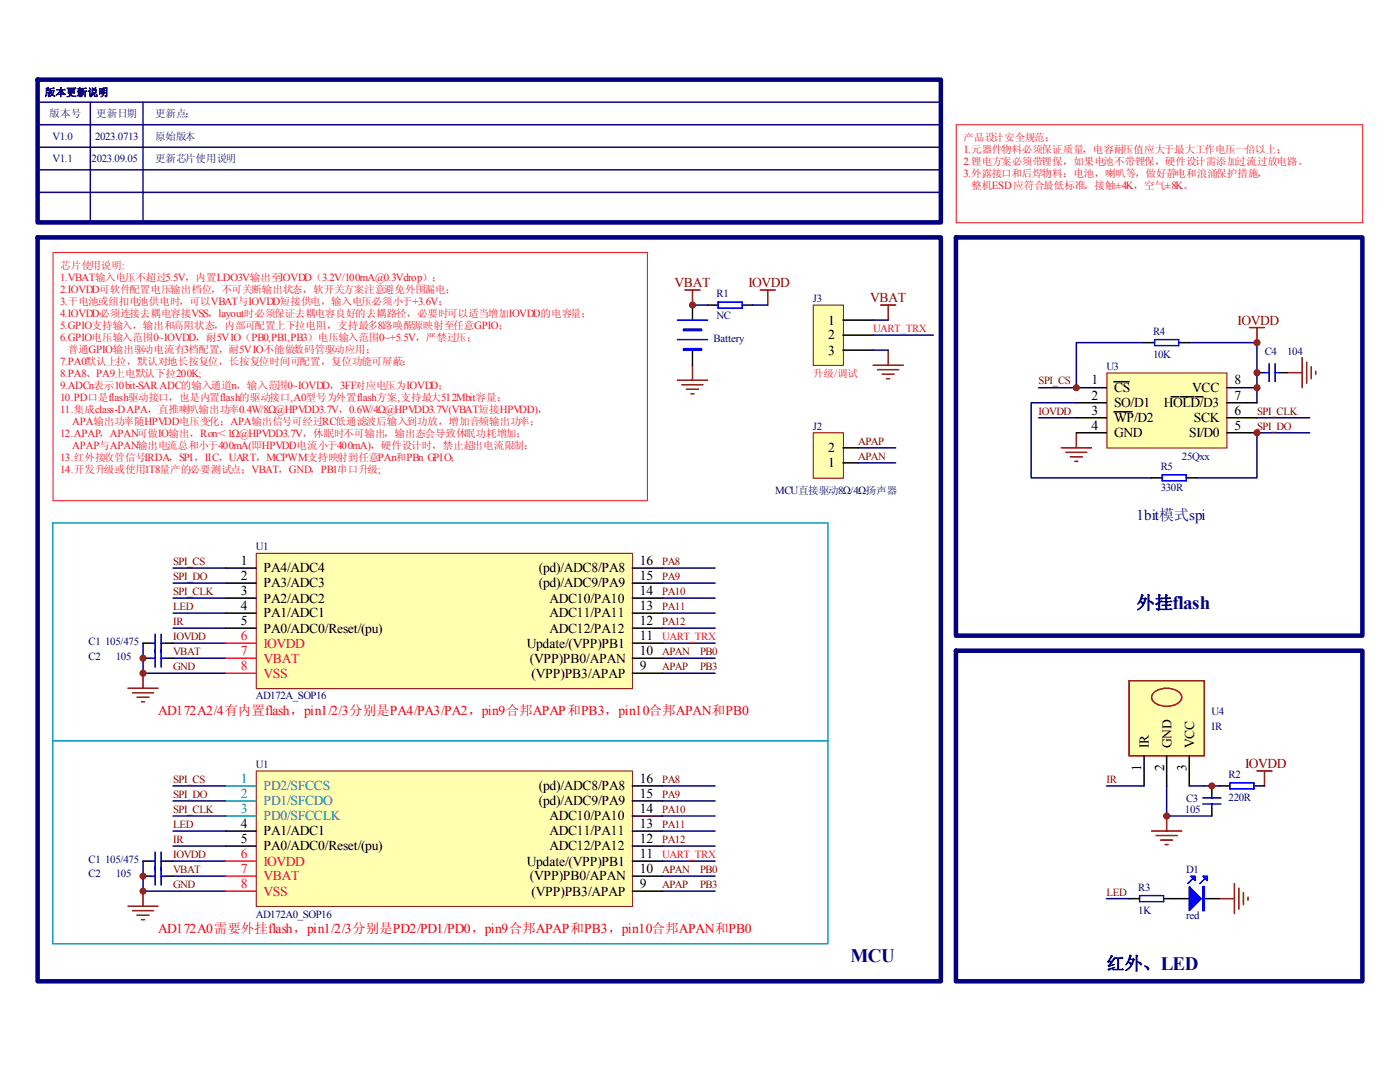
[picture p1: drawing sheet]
<svg xmlns="http://www.w3.org/2000/svg" width="279mm" height="216mm" viewBox="0 0 279 216" stroke-linecap="round" stroke-linejoin="round" font-family="sans-serif">
<defs><g id="words">
<text font-size="3.8" fill="#000080" x="169.8" y="192">MCU</text>
<g font-size="3.6" fill="#000080">
<text x="226.8" y="121.5">外挂flash</text>
<text x="220.8" y="193.5">红外、LED</text>
</g>
<text font-size="3" fill="#000080" x="226.8" y="103.7">1bit模式spi</text>
<g font-size="2.7" fill="#800000">
<text x="134.6" y="57.2">VBAT</text>
<text x="149.4" y="57.2">IOVDD</text>
<text x="173.7" y="60.3">VBAT</text>
<text x="247" y="64.8">IOVDD</text>
<text x="248.5" y="153.2">IOVDD</text>
</g>
<g font-size="2.7">
<text x="165.3" y="64.8">1</text>
<text x="165.3" y="67.7">2</text>
<text x="165.3" y="70.8">3</text>
<text x="217.8" y="76.7">1</text>
<text x="246.4" y="76.7">8</text>
<text x="217.8" y="79.8">2</text>
<text x="217.8" y="82.7">3</text>
<text x="222.3" y="78.2">CS</text>
<text x="222.3" y="81.2">SO/D1</text>
<text x="232.2" y="81.2">HOLD/D3</text>
<text x="237.9" y="78.2">VCC</text>
<text x="246.4" y="82.7">6</text>
<text x="246.4" y="79.8">7</text>
<text x="217.8" y="85.8">4</text>
<text x="222.3" y="84.2">WP/D2</text>
<text x="222.3" y="87.2">GND</text>
<text x="237.3" y="87.2">SI/D0</text>
<text x="238.3" y="84.2">SCK</text>
<text x="246.4" y="85.8">5</text>
<text x="165.3" y="93.2">1</text>
<text x="165.3" y="90.3">2</text>
<text x="48.1" y="112.7">1</text>
<text x="127.7" y="112.7">16</text>
<text x="48.1" y="115.7">2</text>
<text x="48.1" y="118.7">3</text>
<text x="52.6" y="114.2">PA4/ADC4</text>
<text x="52.6" y="117.2">PA3/ADC3</text>
<text x="107.5" y="117.2">(pd)/ADC9/PA9</text>
<text x="107.5" y="114.2">(pd)/ADC8/PA8</text>
<text x="127.7" y="118.7">14</text>
<text x="127.7" y="115.7">15</text>
<text x="48.1" y="121.8">4</text>
<text x="48.1" y="124.7">5</text>
<text x="52.6" y="120.2">PA2/ADC2</text>
<text x="52.6" y="123.2">PA1/ADC1</text>
<text x="109.6" y="123.2">ADC11/PA11</text>
<text x="109.6" y="120.2">ADC10/PA10</text>
<text x="127.7" y="124.7">12</text>
<text x="127.7" y="121.8">13</text>
<text x="52.6" y="126.2">PA0/ADC0/Reset/(pu)</text>
<text x="105.2" y="129.2">Update/(VPP)PB1</text>
<text x="109.6" y="126.2">ADC12/PA12</text>
<text x="127.7" y="127.7">11</text>
<text x="127.7" y="130.7">10</text>
<text x="105.7" y="132.2">(VPP)PB0/APAN</text>
<text x="106.1" y="135.2">(VPP)PB3/APAP</text>
<text x="127.7" y="133.7">9</text>
<text x="229.3" y="149.4" transform="rotate(-90 229.3 149.4)">IR</text>
<text x="233.8" y="149.4" transform="rotate(-90 233.8 149.4)">GND</text>
<text x="238.3" y="149.4" transform="rotate(-90 238.3 149.4)">VCC</text>
<text x="227.8" y="153.8" transform="rotate(-90 227.8 153.8)">1</text>
<text x="232.3" y="153.8" transform="rotate(-90 232.3 153.8)">2</text>
<text x="236.8" y="153.8" transform="rotate(-90 236.8 153.8)">3</text>
<text x="107.5" y="160.7">(pd)/ADC9/PA9</text>
<text x="107.5" y="157.7">(pd)/ADC8/PA8</text>
<text x="127.7" y="159.2">15</text>
<text x="127.7" y="156.2">16</text>
<text x="48.1" y="165.2">4</text>
<text x="52.6" y="166.7">PA1/ADC1</text>
<text x="109.6" y="166.7">ADC11/PA11</text>
<text x="109.6" y="163.7">ADC10/PA10</text>
<text x="127.7" y="165.2">13</text>
<text x="127.7" y="162.2">14</text>
<text x="48.1" y="168.2">5</text>
<text x="52.6" y="169.7">PA0/ADC0/Reset/(pu)</text>
<text x="105.2" y="172.7">Update/(VPP)PB1</text>
<text x="109.6" y="169.7">ADC12/PA12</text>
<text x="127.7" y="168.2">12</text>
<text x="127.7" y="171.2">11</text>
<text x="105.7" y="175.7">(VPP)PB0/APAN</text>
<text x="106.1" y="178.7">(VPP)PB3/APAP</text>
<text x="127.7" y="174.2">10</text>
<text x="127.7" y="177.2">9</text>
</g>
<g font-size="2.7" fill="#ee0e22">
<text x="48.1" y="127.7">6</text>
<text x="48.1" y="130.7">7</text>
<text x="52.6" y="129.2">IOVDD</text>
<text x="48.1" y="133.7">8</text>
<text x="52.6" y="132.2">VBAT</text>
<text x="52.6" y="135.2">VSS</text>
<text x="48.1" y="171.2">6</text>
<text x="52.6" y="172.7">IOVDD</text>
<text x="48.1" y="174.2">7</text>
<text x="48.1" y="177.2">8</text>
<text x="52.6" y="175.7">VBAT</text>
<text x="52.6" y="178.7">VSS</text>
</g>
<g font-size="2.7" fill="#f00">
<text x="31.6" y="142.7">AD172A2/4有内置flash，pin1/2/3分别是PA4/PA3/PA2，pin9合邦APAP和PB3，pin10合邦APAN和PB0</text>
<text x="31.6" y="186.2">AD172A0需要外挂flash，pin1/2/3分别是PD2/PD1/PD0，pin9合邦APAP和PB3，pin10合邦APAN和PB0</text>
</g>
<g font-size="2.7" fill="#008080">
<text x="48.1" y="159.2">2</text>
<text x="48.1" y="156.2">1</text>
<text x="52.6" y="160.7">PD1/SFCDO</text>
<text x="52.6" y="157.7">PD2/SFCCS</text>
<text x="48.1" y="162.2">3</text>
<text x="52.6" y="163.7">PD0/SFCCLK</text>
</g>
<g font-size="2.2" fill="#11037f">
<text x="10.5" y="27.9">V1.0</text>
<text x="19" y="27.9">2023.0713</text>
<text x="10.5" y="32.3">V1.1</text>
<text x="18.3" y="32.3">2023.09.05</text>
</g>
<g font-size="2.2" fill="#ee0e22">
<text x="192.3" y="30.6">1.元器件物料必须保证质量，电容耐压值应大于最大工作电压一倍以上；</text>
<text x="192.3" y="32.9">2.锂电方案必须带锂保，如果电池不带锂保，硬件设计需添加过流过放电路。</text>
<text x="192.3" y="35.4">3.外露接口和后焊物料：电池，喇叭等，做好静电和浪涌保护措施，</text>
<text x="12" y="56">1.VBAT输入电压不超过5.5V，内置LDO3V输出至IOVDD（3.2V/100mA@0.3Vdrop）；</text>
<text x="12" y="58.4">2.IOVDD可软件配置电压输出档位，不可关断输出状态，软开关方案注意避免外围漏电；</text>
<text x="12" y="60.9">3.干电池或纽扣电池供电时，可以VBAT与IOVDD短接供电，输入电压必须小于+3.6V；</text>
<text x="12" y="63.2">4.IOVDD必须连接去耦电容接VSS，layout时必须保证去耦电容良好的去耦路径，必要时可以适当增加IOVDD的电容量；</text>
<text x="12" y="65.6">5.GPIO支持输入，输出和高阻状态，内部可配置上下拉电阻，支持最多8路唤醒源映射至任意GPIO；</text>
<text x="12" y="68.1">6.GPIO电压输入范围0~IOVDD，耐5V IO（PB0,PB1,PB3）电压输入范围0~+5.5V，严禁过压；</text>
<text x="174.2" y="66.2">UART_TRX</text>
<text x="12" y="72.8">7.PA0默认上拉，默认对地长按复位，长按复位时间可配置，复位功能可屏蔽；</text>
<text x="12" y="75.3">8.PA8、PA9上电默认下拉200K;</text>
<text x="12" y="77.6">9.ADCn表示10bit-SAR ADC的输入通道n，输入范围0~IOVDD，3FF对应电压为IOVDD；</text>
<text x="12" y="80">10.PD口是flash驱动接口，也是内置flash的驱动接口,A0型号为外置flash方案,支持最大512Mbit容量；</text>
<text x="12" y="82.5">11.集成class-D APA，直推喇叭输出功率0.4W/8Ω@HPVDD3.7V，0.6W/4Ω@HPVDD3.7V(VBAT短接HPVDD)，</text>
<text x="12" y="87.2">12.APAP，APAN可做IO输出，Ron＜1Ω@HPVDD3.7V，休眠时不可输出，输出态会导致休眠功耗增加；</text>
<text x="14.4" y="84.8">APA输出功率随HPVDD电压变化；APA输出信号可经过RC低通滤波后输入到功放，增加音频输出功率；</text>
<text x="14.4" y="89.7">APAP与APAN输出电流总和小于400mA(即HPVDD电流小于400mA)，硬件设计时，禁止超出电流限制；</text>
<text x="12" y="92">13.红外接收管信号IRDA，SPI，IIC，UART，MCPWM支持映射到任意PAn和PBn GPIO；</text>
<text x="12" y="94.4">14.开发升级或使用1T8量产的必要测试点：VBAT，GND，PB1串口升级;</text>
<text x="132.2" y="127.8">UART_TRX</text>
<text x="132.2" y="171.2">UART_TRX</text>
</g>
<g font-size="2.2" fill="#000080">
<text x="143" y="59.4">R1</text>
<text x="143" y="63.6">NC</text>
<text x="162.2" y="60.3">J3</text>
<text x="142.4" y="68.3">Battery</text>
<text x="230.1" y="66.9">R4</text>
<text x="230.1" y="71.4">10K</text>
<text x="252.4" y="70.8">C4</text>
<text x="256.9" y="70.8">104</text>
<text x="220.8" y="73.7">U3</text>
<text x="162.2" y="85.8">J2</text>
<text x="231.6" y="93.8">R5</text>
<text x="235.9" y="91.8">25Qxx</text>
<text x="154.7" y="98.6">MCU直接驱动8Ω/4Ω扬声器</text>
<text x="231.6" y="98">330R</text>
<text x="51.1" y="109.7">U1</text>
<text x="17.7" y="131.7">C2</text>
<text x="17.7" y="128.6">C1</text>
<text x="21" y="128.6">105/475</text>
<text x="23.1" y="131.7">105</text>
<text x="51.1" y="139.4">AD172A_SOP16</text>
<text x="241.8" y="142.7">U4</text>
<text x="241.8" y="145.7">IR</text>
<text x="51.1" y="153.2">U1</text>
<text x="245.2" y="155.3">R2</text>
<text x="236.7" y="160.1">C3</text>
<text x="245.2" y="159.8">220R</text>
<text x="236.5" y="162.2">105</text>
<text x="17.7" y="172.1">C1</text>
<text x="21" y="172.1">105/475</text>
<text x="17.7" y="175.1">C2</text>
<text x="23.1" y="175.1">105</text>
<text x="227.2" y="177.8">R3</text>
<text x="236.7" y="174.2">D1</text>
<text x="51.1" y="183.2">AD172A0_SOP16</text>
<text x="227.2" y="182.3">1K</text>
<text x="236.7" y="183.5">red</text>
</g>
<g font-size="2.2" fill="#800000">
<text x="207.3" y="76.7">SPI_CS</text>
<text x="207.3" y="82.7">IOVDD</text>
<text x="250.9" y="82.7">SPI_CLK</text>
<text x="171.3" y="88.7">APAP</text>
<text x="250.9" y="85.8">SPI_DO</text>
<text x="171.3" y="91.8">APAN</text>
<text x="34.5" y="112.7">SPI_CS</text>
<text x="132.2" y="112.7">PA8</text>
<text x="34.5" y="118.7">SPI_CLK</text>
<text x="34.5" y="115.7">SPI_DO</text>
<text x="132.2" y="118.7">PA10</text>
<text x="132.2" y="115.7">PA9</text>
<text x="34.5" y="124.7">IR</text>
<text x="34.5" y="121.8">LED</text>
<text x="132.2" y="121.8">PA11</text>
<text x="132.2" y="124.7">PA12</text>
<text x="34.5" y="130.7">VBAT</text>
<text x="34.5" y="127.8">IOVDD</text>
<text x="132.2" y="130.7">APAN</text>
<text x="139.7" y="130.7">PB0</text>
<text x="34.5" y="133.7">GND</text>
<text x="132.2" y="133.7">APAP</text>
<text x="139.7" y="133.7">PB3</text>
<text x="34.5" y="156.2">SPI_CS</text>
<text x="34.5" y="159.2">SPI_DO</text>
<text x="132.2" y="159.2">PA9</text>
<text x="132.2" y="156.2">PA8</text>
<text x="220.8" y="156.2">IR</text>
<text x="34.5" y="162.2">SPI_CLK</text>
<text x="34.5" y="165.2">LED</text>
<text x="132.2" y="165.2">PA11</text>
<text x="132.2" y="162.2">PA10</text>
<text x="34.5" y="171.2">IOVDD</text>
<text x="34.5" y="168.2">IR</text>
<text x="132.2" y="168.2">PA12</text>
<text x="34.5" y="174.2">VBAT</text>
<text x="34.5" y="177.2">GND</text>
<text x="132.2" y="174.2">APAN</text>
<text x="132.2" y="177.2">APAP</text>
<text x="139.7" y="174.2">PB0</text>
<text x="139.7" y="177.2">PB3</text>
<text x="220.8" y="178.7">LED</text>
</g>
<g font-size="2.1" fill="#11037f">
<text x="9" y="19.1">版本更新说明</text>
<text x="9.9" y="23.4">版本号</text>
<text x="19.2" y="23.4">更新日期</text>
<text x="31" y="23.4">更新点：</text>
<text x="31" y="27.9">原始版本</text>
<text x="31" y="32.3">更新芯片使用说明</text>
</g>
<g font-size="2.1" fill="#ee0e22">
<text x="192.3" y="28.2">产品设计安全规范：</text>
<text x="193.8" y="37.8">整机ESD应符合最低标准，接触±4K，空气±8K。</text>
<text x="12" y="53.7">芯片使用说明:</text>
<text x="13.5" y="70.4">普通GPIO输出驱动电流有3档配置，耐5V IO不能做数码管驱动应用；</text>
<text x="162.2" y="75.3">升级/调试</text>
</g>
</g></defs>
<path d="M7.5 47.4h180.3v148.4h-180.3zM190.8 47.4h81.1v79.4h-81.1z" fill="none" stroke="#000080" stroke-width=".9"/>
<path d="M138.2 60.9h3M150.2 60.9h3M171.2 89.4h7.6M171.2 92.4h7.6M28.5 128.3v3M34.5 128.3h10.6M34.5 131.3h10.6M34.5 125.3h10.6M34.5 122.3h10.6" fill="none" stroke="#000080" stroke-width=".3"/>
<g fill="none" stroke="#800000" stroke-width=".3">
<path d="M136.7 57.9h3M138.2 57.9v3M151.7 57.9h3M153.2 57.9v3M135.2 75.9h6M136.1 76.8h4.2M137 77.7h2.4M137.9 78.6h.6M138.2 72.9v3M25.5 137.3h6M26.4 138.2h4.2M27.3 139.1h2.4"/>
<path d="M28.5 134.3v3M28.2 140h.6M243.3 179.3h3.1M246.4 176.3v6M247.3 177.2v4.2M248.2 178.1v2.4M249.1 179v.6"/>
</g>
<path d="M162.4 61h5.9v11.9h-5.9z" fill="#ffffb0"/>
<path d="M162.3 60.9h6v12h-6z" fill="none" stroke="#800000" stroke-width=".2"/>
<path d="M168.2 63.9h6M168.2 66.9h6M168.2 69.9h6" fill="none" stroke="#000" stroke-width=".3"/>
<g fill="none" stroke="#800000" stroke-width=".3">
<path d="M174.2 72.9h6.1M175.1 73.8h4.3M175.8 60.9h3M176.1 74.7h2.4M177 75.6h.6M177.3 60.9v3M177.3 69.9v3M249.4 65.4h3M250.9 65.4v3M211.8 89.4h6M212.7 90.3h4.2M213.6 91.2h2.4"/>
<path d="M214.5 92.1h.6M214.8 86.4v3M28.5 177.8v3M25.5 180.8h6M26.4 181.7h4.2M27.3 182.6h2.4M28.2 183.5h.6"/>
</g>
<g fill="none" stroke="#000080" stroke-width=".3">
<path d="M174.2 66.9h12.1M174.2 69.9h3.1M174.2 63.9h3.1M207.3 77.4h7.5M207.3 83.4h7.5M250.9 83.4h10.5M250.9 86.4h10.5M34.5 113.3h10.6M34.5 116.3h10.6M34.5 119.3h10.6M28.5 131.3v3h16.6M34.5 156.8h10.6"/>
<path d="M34.5 159.8h10.6M132.2 156.8h10.5M132.2 159.8h10.5M28.5 171.8v6h16.6M34.5 171.8h10.6M34.5 174.8h10.6M34.5 168.8h10.6M34.5 165.8h10.6M34.5 162.8h10.6M132.2 171.8h10.5M132.2 174.8h10.5M132.2 168.8h10.5"/>
<path d="M132.2 165.8h10.5M132.2 162.8h10.5M132.2 177.8h10.5"/>
</g>
<path d="M7.5 15.9h180.3v28.5h-180.3zM190.8 129.8h81.1v66h-81.1z" fill="none" stroke="#000080" stroke-width=".9"/>
<path d="M10.5 104.4h154.7v83.9h-154.7zM10.5 147.8h154.7" fill="none" stroke="#009cca" stroke-width=".3"/>
<path d="M7.5 20.4h180.3M7.5 24.9h180.3M7.5 29.4h180.3M7.5 33.9h180.3M7.5 38.4h180.3M18 20.4v24M28.5 20.4v24" fill="none" stroke="#11037f" stroke-width=".3"/>
<path d="M221 74.5h23.9v14.9h-23.9z" fill="#ffffb0"/>
<path d="M220.9 74.4h24v15h-24z" fill="none" stroke="#800000" stroke-width=".2"/>
<g fill="none" stroke="#000" stroke-width=".3">
<path d="M214.8 77.4h6M222.3 76.2h3M233.7 79.2h1.5M235.5 79.2h2.7M238.5 79.2h1.5M244.9 77.4h6M214.8 80.4h6M214.8 83.4h6M214.8 86.4h6M222.3 82.2h3.6M244.9 80.4h6M244.9 83.4h6"/>
<path d="M244.9 86.4h6"/>
</g>
<path d="M228.3 68.4h-13.5v9M237.3 68.4h13.6v12" fill="none" stroke="#000080" stroke-width=".3"/>
<path d="M256.9 74.4h3M259.9 71.4v6M260.8 72.3v4.2M261.7 73.2v2.4M262.6 74.1v.6M250.9 153.8h3M252.4 153.8v3M229.8 165.8h6M230.7 166.7h4.2M231.6 167.6h2.4M232.5 168.5h.6M232.8 162.8v3" fill="none" stroke="#800000" stroke-width=".3"/>
<path d="M225.3 135.8h15v15h-15z" fill-rule="evenodd" fill="#ffffb0" stroke="#800000" stroke-width=".3"/>
<path d="M228.3 150.8v6M232.8 150.8v6M237.3 150.8v6" fill="none" stroke="#000" stroke-width=".3"/>
<path d="M230.1 138.3a4.1 4.1 0 0 1 5.4 0 1.39 1.39 0 0 1-.8 2.2 4.2 4.2 0 0 1-4.6-.6 1.17 1.17 0 0 1 0-1.6z" fill="none" stroke="#bf0000" stroke-width=".3"/>
<g fill="none" stroke="#000080" stroke-width=".3">
<path d="M214.8 80.4h-9v15h24M250.9 86.4v9h-12.1M132.2 119.3h10.5M132.2 116.3h10.5M132.2 113.3h10.5M132.2 131.3h10.5M132.2 134.3h10.5M132.2 128.3h10.5M132.2 125.3h10.5M132.2 122.3h10.5M220.8 156.8h7.5M232.8 156.8v6h9"/>
<path d="M237.3 156.8h6M220.8 179.3h4.5"/>
</g>
<path d="M190.8 24.9h81.1v19.5h-81.1zM10.6 50.4h118.6v49.5h-118.6z" fill="none" stroke="#ee0e22" stroke-width=".2"/>
<g fill="#800000" stroke="#800000" stroke-width=".2">
<circle cx="28.5" cy="134.3" r=".6"/>
<circle cx="28.5" cy="177.8" r=".6"/>
<circle cx="214.8" cy="77.4" r=".6"/>
<circle cx="250.9" cy="86.4" r=".6"/>
<circle cx="250.9" cy="68.4" r=".6"/>
<circle cx="250.9" cy="77.4" r=".6"/>
<circle cx="232.8" cy="162.8" r=".6"/>
</g>
<path d="M51.2 110.5h75v26.9h-75z" fill="#ffffb0"/>
<path d="M51.1 110.4h75.1v27h-75.1z" fill="none" stroke="#800000" stroke-width=".2"/>
<path d="M45.1 128.3h6M45.1 131.3h6M45.1 134.3h6" fill="none" stroke="#ee0e22" stroke-width=".3"/>
<g fill="none" stroke="#000" stroke-width=".3">
<path d="M45.1 113.3h6M45.1 116.3h6M45.1 119.3h6M126.2 113.3h6M126.2 116.3h6M126.2 119.3h6M45.1 122.3h6M45.1 125.3h6M126.2 122.3h6M126.2 125.3h6M126.2 128.3h6M126.2 131.3h6"/>
<path d="M126.2 134.3h6"/>
</g>
<path d="M51.2 153.9h75v26.9h-75z" fill="#ffffb0"/>
<path d="M51.1 153.8h75.1v27h-75.1z" fill="none" stroke="#800000" stroke-width=".2"/>
<path d="M45.1 159.8h6M45.1 156.8h6M45.1 162.8h6" fill="none" stroke="#008080" stroke-width=".3"/>
<path d="M45.1 171.8h6M45.1 174.8h6M45.1 177.8h6" fill="none" stroke="#ee0e22" stroke-width=".3"/>
<g fill="none" stroke="#000" stroke-width=".3">
<path d="M141.2 60.9h2.1M148.1 60.9h2.1M228.3 68.4h2.1M235.2 68.4h2.1M250.9 74.4h1.5M255.4 74.4h1.5M229.8 95.4h2.1M236.7 95.4h2.1M28.5 131.3h1.5M28.5 128.3h1.5M33 131.3h1.5M33 128.3h1.5"/>
<path d="M126.2 159.8h6M126.2 156.8h6M241.8 156.8v1.5M243.3 156.8h2.2M250.3 156.8h2.1M28.5 171.8h1.5M28.5 174.8h1.5M33 171.8h1.5M33 174.8h1.5M45.1 168.8h6M45.1 165.8h6M126.2 168.8h6"/>
<path d="M126.2 165.8h6M126.2 162.8h6M126.2 171.8h6M126.2 174.8h6M126.2 177.8h6M225.3 179.3h2.1M232.2 179.3h5.1M240.3 179.3h3M241.8 161.3v1.5"/>
</g>
<g fill="none" stroke="#00f" stroke-width=".3">
<path d="M143.3 60.3h4.8v1.2h-4.8zM230.4 67.8h4.8v1.2h-4.8zM252.4 74.4h.9M253.3 72.6v3.6M254.5 74.4h.9M254.5 72.6v3.6M231.9 94.8h4.8v1.2h-4.8zM30 131.3h.9M30 128.3h.9M30.9 126.5v6.6M32.1 126.5v6.6M32.1 131.3h.9"/>
<path d="M32.1 128.3h.9M240 159.2h3.6M241.8 158.3v.9M245.5 156.2h4.8v1.2h-4.8zM30 174.8h.9M30 171.8h.9M30.9 170v6.6M32.1 174.8h.9M32.1 170v6.6M32.1 171.8h.9M227.4 178.7h4.8v1.2h-4.8zM238.2 175.1l-1.2 1.2"/>
<path d="M240 160.4h3.6M240.6 175.1l-1.2 1.2M241.8 160.4v.9"/>
</g>
<g fill="#800000" stroke="#800000" stroke-width=".2">
<circle cx="250.9" cy="74.4" r=".6"/>
<circle cx="241.8" cy="156.8" r=".6"/>
<circle cx="28.5" cy="174.8" r=".6"/>
<circle cx="28.5" cy="131.3" r=".6"/>
</g>
<g fill="#00f" stroke="#00f" stroke-width=".3">
<path d="M240 174.8h.9v.9z"/>
<path d="M237.6 174.8h.9v.9z"/>
<path d="M237.3 176.9l2.4 2.4-2.4 2.4z"/>
<path d="M240 176.9h.3v4.8h-.3z" fill-rule="evenodd"/>
</g>
<path d="M162.4 86.4h5.9v9h-5.9z" fill="#ffffb0"/>
<path d="M162.3 86.4h6v9h-6z" fill="none" stroke="#800000" stroke-width=".2"/>
<path d="M138.2 60.9v3M138.2 69.9v3M168.2 92.4h3M168.2 89.4h3" fill="none" stroke="#000" stroke-width=".3"/>
<path d="M135.2 67.8h6M135.2 63.9h6" fill="none" stroke="#00f" stroke-width=".3"/>
<g fill="#00f" stroke="#00f" stroke-width=".3">
<path d="M136.4 65.7h3.6v.3h-3.6z" fill-rule="evenodd"/>
<path d="M136.4 69.6h3.6v.3h-3.6z" fill-rule="evenodd"/>
</g>
<circle cx="138.2" cy="60.9" r=".6" fill="#800000" stroke="#800000" stroke-width=".2"/>
<use href="#words"/>
</svg>
